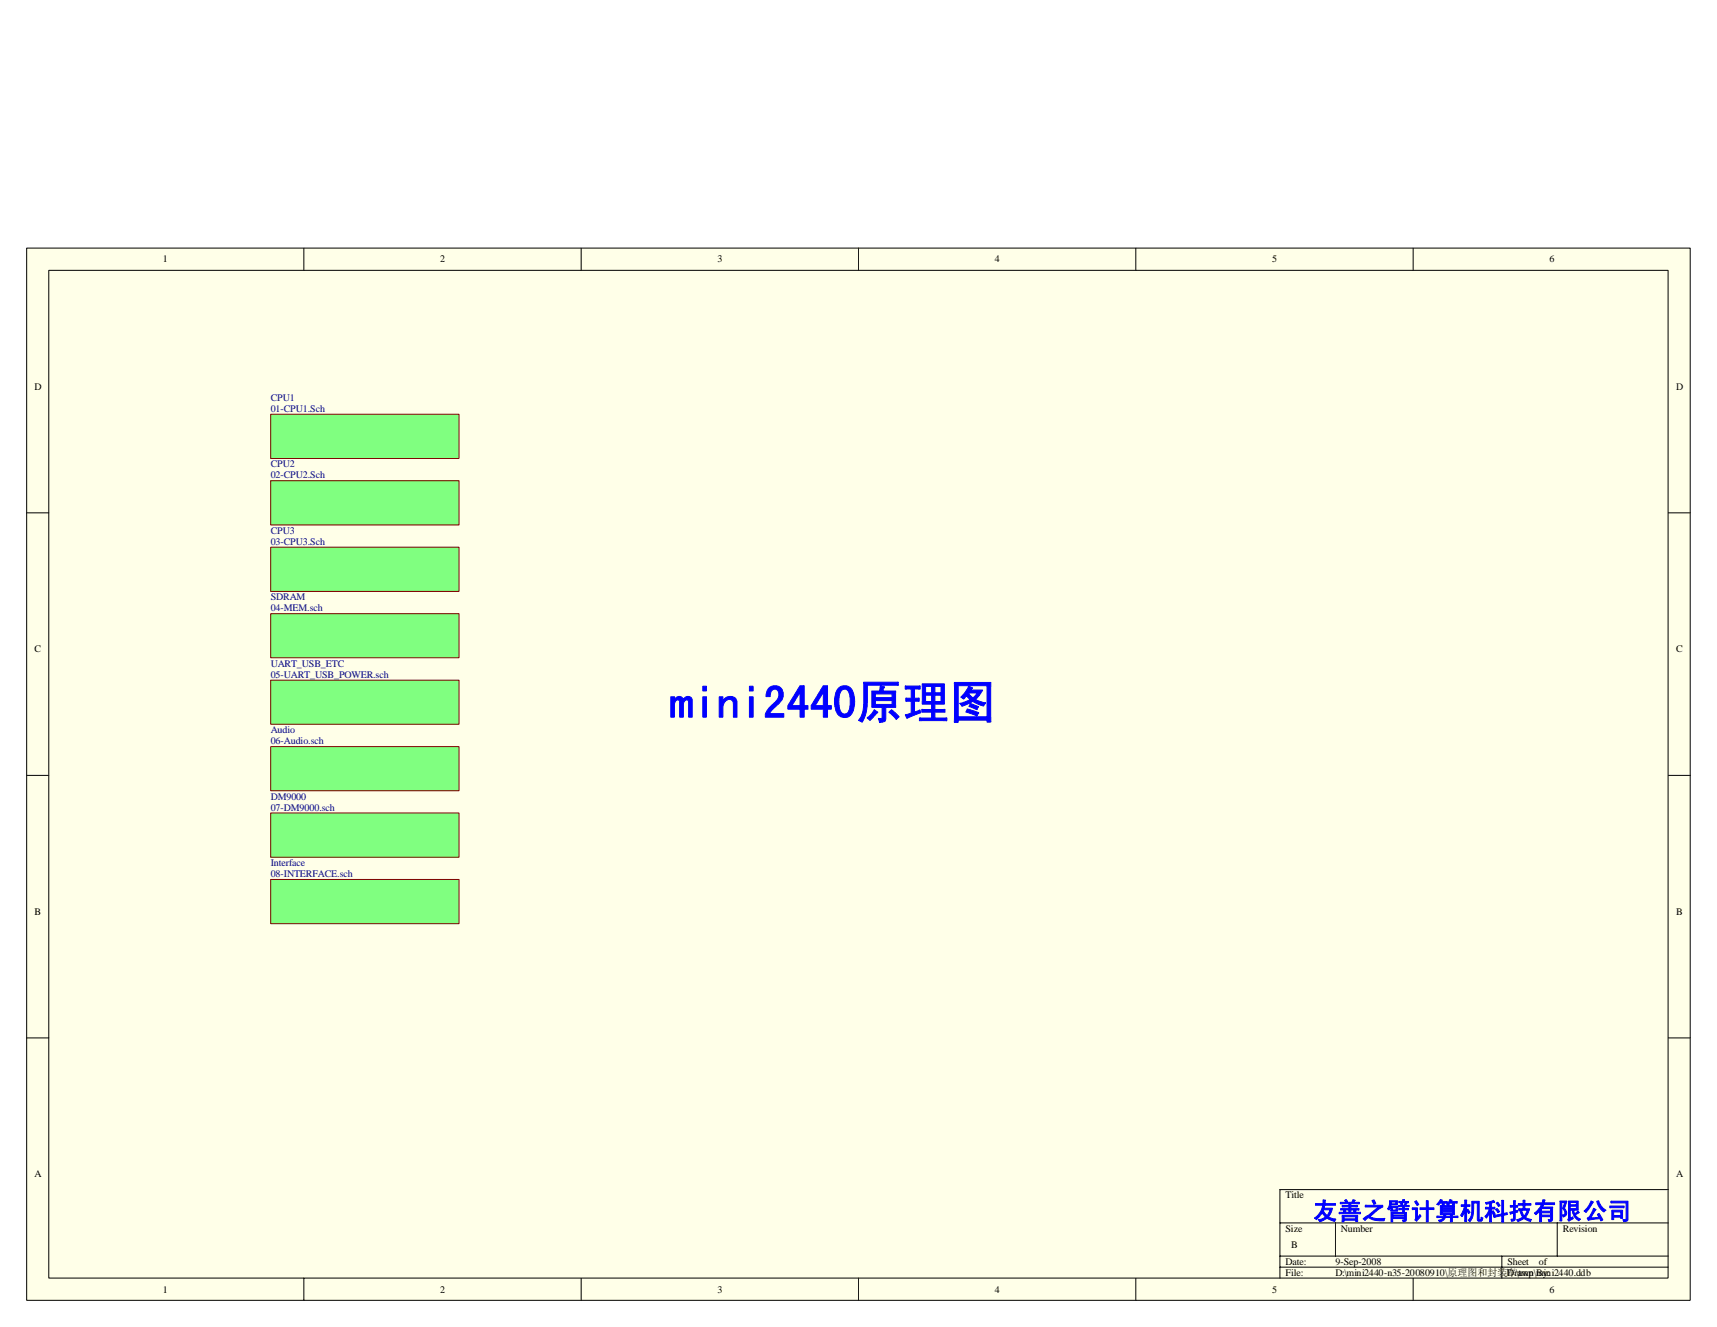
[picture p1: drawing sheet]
<svg xmlns="http://www.w3.org/2000/svg" width="279mm" height="216mm" viewBox="0 0 279 216" stroke-linecap="round" stroke-linejoin="round" font-family="sans-serif">
<defs><g id="words">
<text font-size="7.6" fill="#00f" x="109" y="116.8">mini2440原理图</text>
<text font-size="4" fill="#00f" x="213.7" y="198.4">友善之臂计算机科技有限公司</text>
<g font-size="1.6">
<text x="26.5" y="42.7">1</text>
<text x="71.6" y="42.7">2</text>
<text x="116.8" y="42.7">3</text>
<text x="161.9" y="42.7">4</text>
<text x="207" y="42.7">5</text>
<text x="252.1" y="42.7">6</text>
<text x="5.6" y="63.4">D</text>
<text x="272.7" y="63.4">D</text>
<text x="5.6" y="106.1">C</text>
<text x="272.7" y="106.1">C</text>
<text x="5.6" y="148.8">B</text>
<text x="272.7" y="148.8">B</text>
<text x="5.6" y="191.6">A</text>
<text x="272.7" y="191.6">A</text>
<text x="209.2" y="195">Title</text>
<text x="209.2" y="200.4">Size</text>
<text x="210.1" y="203.1">B</text>
<text x="218.2" y="200.4">Number</text>
<text x="254.3" y="200.4">Revision</text>
<text x="209.2" y="205.8">Date:</text>
<text x="209.2" y="207.6">File:</text>
<text x="217.3" y="205.8">9-Sep-2008</text>
<text x="217.3" y="207.6">D:\mini2440-n35-20080910\原理图和封装库\tmp\mini2440.ddb</text>
<text x="245.3" y="207.6">Drawn By:</text>
<text x="245.3" y="205.8">Sheet</text>
<text x="250.4" y="205.8">of</text>
<text x="26.5" y="210.3">1</text>
<text x="71.6" y="210.3">2</text>
<text x="116.8" y="210.3">3</text>
<text x="161.9" y="210.3">4</text>
<text x="207" y="210.3">5</text>
<text x="252.1" y="210.3">6</text>
</g>
<g font-size="1.6" fill="#000080">
<text x="44" y="65.2">CPU1</text>
<text x="44" y="67">01-CPU1.Sch</text>
<text x="44" y="76">CPU2</text>
<text x="44" y="77.8">02-CPU2.Sch</text>
<text x="44" y="86.8">CPU3</text>
<text x="44" y="88.6">03-CPU3.Sch</text>
<text x="44" y="97.7">SDRAM</text>
<text x="44" y="99.5">04-MEM.sch</text>
<text x="44" y="108.5">UART_USB_ETC</text>
<text x="44" y="110.3">05-UART_USB_POWER.sch</text>
<text x="44" y="119.3">Audio</text>
<text x="44" y="121.1">06-Audio.sch</text>
<text x="44" y="130.1">DM9000</text>
<text x="44" y="131.9">07-DM9000.sch</text>
<text x="44" y="140.9">Interface</text>
<text x="44" y="142.7">08-INTERFACE.sch</text>
</g>
</g></defs>
<path d="M4.3 40.4h270.7v171.2h-270.7z" fill="#ffffe8"/>
<g fill="none" stroke="#000" stroke-width=".16">
<path d="M4.3 40.4h270.7v171.2h-270.7zM7.9 44h263.5v163.9h-263.5zM49.4 40.4v3.6M94.6 40.4v3.6M139.7 40.4v3.6M184.8 40.4v3.6M230 40.4v3.6M4.3 83.4h3.6M271.5 83.4h3.6M4.3 126.2h3.6M271.5 126.2h3.6M4.3 168.9h3.6"/>
<path d="M271.5 168.9h3.6M208.3 199h63.2M217.3 199v5.4M253.4 199v5.4M271.5 193.5h-63.2v14.5M49.4 208v3.6M94.6 208v3.6M139.7 208v3.6M184.8 208v3.6M208.3 204.4h63.2M208.3 206.2h63.2M230 208v3.6"/>
<path d="M244.4 204.4v3.6"/>
</g>
<path d="M44.1 67.4h30.6v7.2h-30.6z" fill="#80ff80"/>
<path d="M44 67.4h30.7v7.2h-30.7z" fill="none" stroke="#800000" stroke-width=".16"/>
<path d="M44.1 78.2h30.6v7.2h-30.6z" fill="#80ff80"/>
<path d="M44 78.2h30.7v7.2h-30.7z" fill="none" stroke="#800000" stroke-width=".16"/>
<path d="M44.1 89h30.6v7.2h-30.6z" fill="#80ff80"/>
<path d="M44 89h30.7v7.2h-30.7z" fill="none" stroke="#800000" stroke-width=".16"/>
<path d="M44.1 99.9h30.6v7.1h-30.6z" fill="#80ff80"/>
<path d="M44 99.8h30.7v7.2h-30.7z" fill="none" stroke="#800000" stroke-width=".16"/>
<path d="M44.1 132.3h30.6v7.2h-30.6z" fill="#80ff80"/>
<path d="M44 132.3h30.7v7.2h-30.7z" fill="none" stroke="#800000" stroke-width=".16"/>
<path d="M44.1 110.7h30.6v7.1h-30.6z" fill="#80ff80"/>
<path d="M44 110.7h30.7v7.1h-30.7z" fill="none" stroke="#800000" stroke-width=".16"/>
<path d="M44.1 143.1h30.6v7.2h-30.6z" fill="#80ff80"/>
<path d="M44 143.1h30.7v7.2h-30.7z" fill="none" stroke="#800000" stroke-width=".16"/>
<path d="M44.1 121.5h30.6v7.2h-30.6z" fill="#80ff80"/>
<path d="M44 121.5h30.7v7.2h-30.7z" fill="none" stroke="#800000" stroke-width=".16"/>
<use href="#words"/>
</svg>
